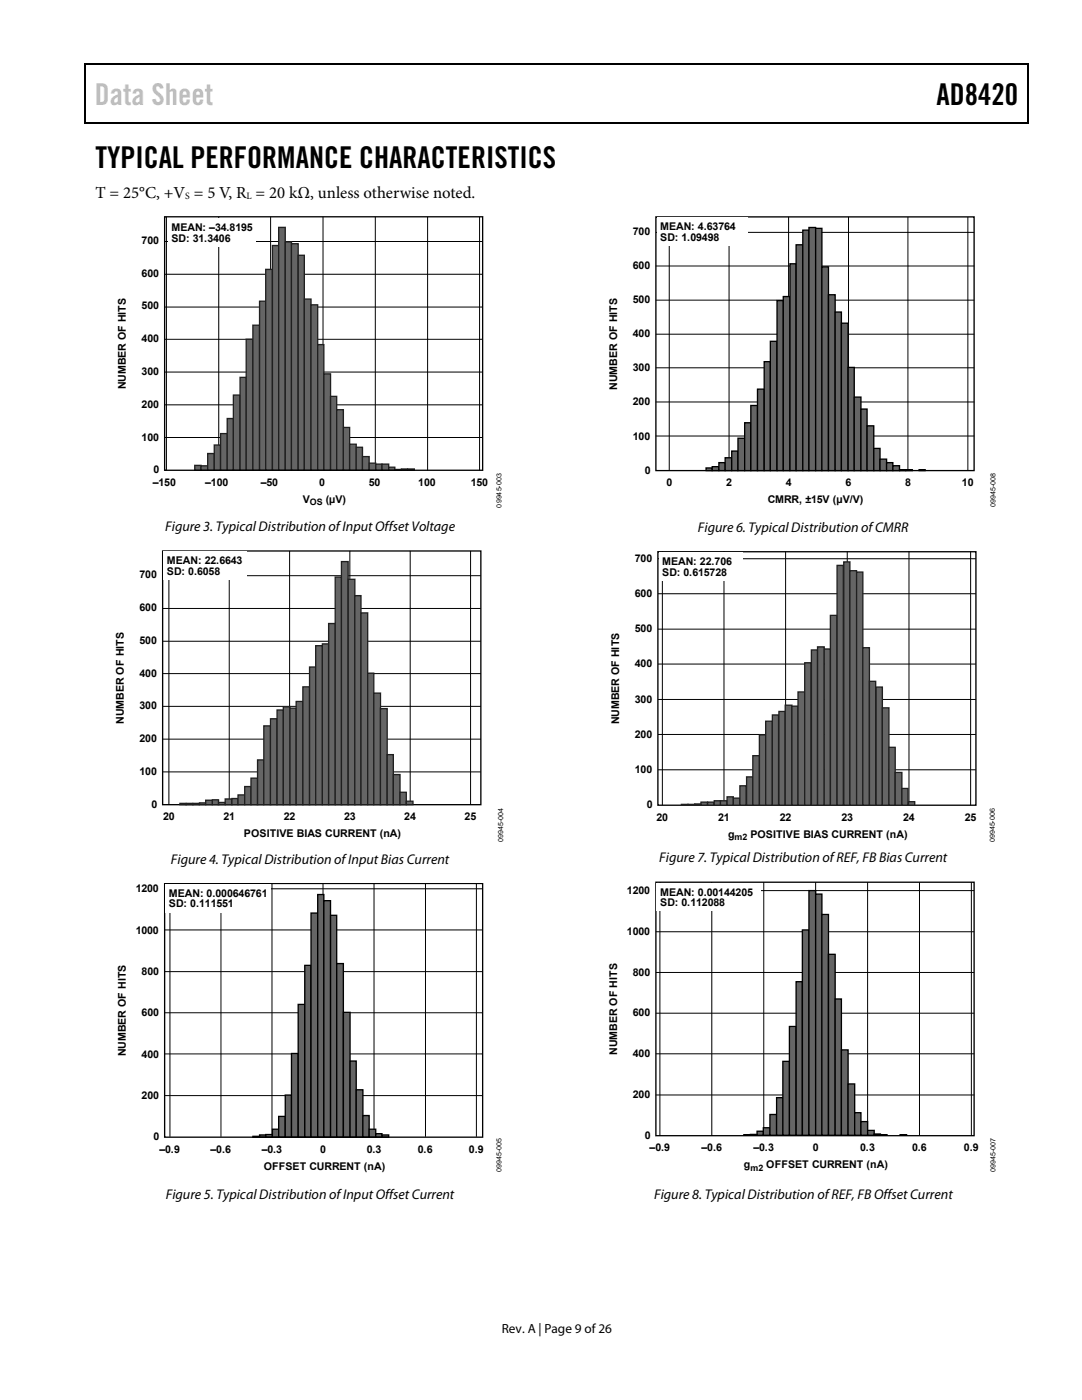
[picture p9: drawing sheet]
<svg xmlns="http://www.w3.org/2000/svg" width="216mm" height="279mm" viewBox="0 0 216 279" stroke-linecap="round" stroke-linejoin="round" font-family="sans-serif">
<defs><g id="words">
<text font-size="6" fill="#c0c0c0" x="18.9" y="21">Data Sheet</text>
<g font-size="6">
<text x="186.9" y="21">AD8420</text>
<text x="19" y="33.6">TYPICAL PERFORMANCE CHARACTERISTICS</text>
</g>
<text font-size="3.3" x="19" y="39.5">T = 25°C, +V = 5 V, R = 20 kΩ, unless otherwise noted.</text>
<g font-size="2.8">
<text x="33" y="106">Figure 3. Typical Distribution of Input Offset Voltage</text>
<text x="139.3" y="106.1">Figure 6. Typical Distribution of CMRR</text>
<text x="34.1" y="172.3">Figure 4. Typical Distribution of Input Bias Current</text>
<text x="131.6" y="172.1">Figure 7. Typical Distribution of REF, FB Bias Current</text>
<text x="33.1" y="239.3">Figure 5. Typical Distribution of Input Offset Current</text>
<text x="130.5" y="239.3">Figure 8. Typical Distribution of REF, FB Offset Current</text>
</g>
<text font-size="2.6" x="100.1" y="266">Rev. A | Page 9 of 26</text>
<g font-size="2.1">
<text x="34.2" y="46.2">MEAN: –34.8195</text>
<text x="126.3" y="46.8">700</text>
<text x="131.7" y="46">MEAN: 4.63764</text>
<text x="28.3" y="48.7">700</text>
<text x="34.2" y="48.3">SD: 31.3406</text>
<text x="126.3" y="53.7">600</text>
<text x="131.7" y="48.1">SD: 1.09498</text>
<text x="28.3" y="55.2">600</text>
<text x="28.3" y="61.8">500</text>
<text x="126.3" y="60.5">500</text>
<text x="28.3" y="68.3">400</text>
<text x="126.3" y="67.3">400</text>
<text x="25.1" y="77.7" transform="rotate(-90 25.1 77.7)">NUMBER OF HITS</text>
<text x="28.3" y="74.8">300</text>
<text x="123.1" y="77.8" transform="rotate(-90 123.1 77.8)">NUMBER OF HITS</text>
<text x="126.3" y="74.1">300</text>
<text x="28.3" y="81.4">200</text>
<text x="126.3" y="80.9">200</text>
<text x="28.3" y="87.9">100</text>
<text x="126.3" y="87.7">100</text>
<text x="30.6" y="94.4">0</text>
<text x="128.7" y="94.5">0</text>
<text x="30.5" y="97">–150</text>
<text x="41" y="97">–100</text>
<text x="52" y="97">–50</text>
<text x="60.4" y="100.3">V</text>
<text x="63.7" y="97">0</text>
<text x="65" y="100.3">(µV)</text>
<text x="73.6" y="97">50</text>
<text x="83.5" y="97">100</text>
<text x="93.9" y="97">150</text>
<text x="133" y="97.1">0</text>
<text x="144.9" y="97.1">2</text>
<text x="153.2" y="100.4">CMRR, ±15V (µV/V)</text>
<text x="156.8" y="97.1">4</text>
<text x="168.7" y="97.1">6</text>
<text x="180.6" y="97.1">8</text>
<text x="191.9" y="97.1">10</text>
<text x="33.3" y="112.6">MEAN: 22.6643</text>
<text x="126.7" y="112.1">700</text>
<text x="132.1" y="112.8">MEAN: 22.706</text>
<text x="27.9" y="115.4">700</text>
<text x="33.3" y="114.7">SD: 0.6058</text>
<text x="126.7" y="119.1">600</text>
<text x="132.1" y="114.9">SD: 0.615728</text>
<text x="27.9" y="121.9">600</text>
<text x="27.9" y="128.5">500</text>
<text x="126.7" y="126.2">500</text>
<text x="27.9" y="135">400</text>
<text x="126.7" y="133.2">400</text>
<text x="27.9" y="141.6">300</text>
<text x="126.7" y="140.2">300</text>
<text x="24.7" y="144.4" transform="rotate(-90 24.7 144.4)">NUMBER OF HITS</text>
<text x="27.9" y="148.1">200</text>
<text x="123.5" y="144.6" transform="rotate(-90 123.5 144.6)">NUMBER OF HITS</text>
<text x="126.7" y="147.2">200</text>
<text x="27.9" y="154.7">100</text>
<text x="126.7" y="154.3">100</text>
<text x="30.2" y="161.2">0</text>
<text x="129.1" y="161.3">0</text>
<text x="32.5" y="163.7">20</text>
<text x="44.6" y="163.7">21</text>
<text x="48.7" y="167.1">POSITIVE BIAS CURRENT (nA)</text>
<text x="56.6" y="163.7">22</text>
<text x="68.6" y="163.7">23</text>
<text x="80.7" y="163.7">24</text>
<text x="92.7" y="163.7">25</text>
<text x="131" y="163.8">20</text>
<text x="143.3" y="163.8">21</text>
<text x="145.3" y="167.2">g</text>
<text x="149.8" y="167.2">POSITIVE BIAS CURRENT (nA)</text>
<text x="155.6" y="163.8">22</text>
<text x="167.9" y="163.8">23</text>
<text x="180.2" y="163.8">24</text>
<text x="192.5" y="163.8">25</text>
<text x="27.1" y="178.1">1200</text>
<text x="33.7" y="179">MEAN: 0.000646761</text>
<text x="125.1" y="178.4">1200</text>
<text x="131.7" y="178.8">MEAN: 0.00144205</text>
<text x="33.7" y="181.1">SD: 0.111551</text>
<text x="131.7" y="180.9">SD: 0.112088</text>
<text x="27.1" y="186.3">1000</text>
<text x="125.1" y="186.6">1000</text>
<text x="28.3" y="194.6">800</text>
<text x="126.3" y="194.7">800</text>
<text x="28.3" y="202.8">600</text>
<text x="126.3" y="202.8">600</text>
<text x="25.1" y="210.8" transform="rotate(-90 25.1 210.8)">NUMBER OF HITS</text>
<text x="28.3" y="211.1">400</text>
<text x="123.1" y="210.5" transform="rotate(-90 123.1 210.5)">NUMBER OF HITS</text>
<text x="126.3" y="211">400</text>
<text x="28.3" y="219.3">200</text>
<text x="126.3" y="219.1">200</text>
<text x="30.6" y="227.5">0</text>
<text x="128.7" y="227.2">0</text>
<text x="31.8" y="230.1">–0.9</text>
<text x="42" y="230.1">–0.6</text>
<text x="52.2" y="230.1">–0.3</text>
<text x="52.6" y="233.4">OFFSET CURRENT (nA)</text>
<text x="63.9" y="230.1">0</text>
<text x="73.2" y="230.1">0.3</text>
<text x="83.4" y="230.1">0.6</text>
<text x="93.6" y="230.1">0.9</text>
<text x="129.6" y="229.8">–0.9</text>
<text x="140" y="229.8">–0.6</text>
<text x="148.4" y="233.1">g</text>
<text x="150.3" y="229.8">–0.3</text>
<text x="152.9" y="233.1">OFFSET CURRENT (nA)</text>
<text x="162.2" y="229.8">0</text>
<text x="171.6" y="229.8">0.3</text>
<text x="182" y="229.8">0.6</text>
<text x="192.3" y="229.8">0.9</text>
</g>
<g font-size="1.9">
<text x="37" y="39.7">S</text>
<text x="49.2" y="39.7">L</text>
</g>
<g font-size="1.8">
<text x="61.8" y="100.9">OS</text>
<text x="146.6" y="167.7">m2</text>
<text x="149.7" y="233.7">m2</text>
</g>
<g font-size="1.4">
<text x="100.1" y="101.3" transform="rotate(-90 100.1 101.3)">09945-003</text>
<text x="198.7" y="101.2" transform="rotate(-90 198.7 101.2)">09945-008</text>
<text x="100.4" y="168" transform="rotate(-90 100.4 168)">09945-004</text>
<text x="198.5" y="168.1" transform="rotate(-90 198.5 168.1)">09945-006</text>
<text x="100.1" y="233.8" transform="rotate(-90 100.1 233.8)">09945-005</text>
<text x="198.7" y="233.9" transform="rotate(-90 198.7 233.9)">09945-007</text>
</g>
</g></defs>
<path d="M16.9 12.7h.2v1h-.2zM205.1 12.7h.2v1h-.2zM205.1 12.7h.2v.3h-.2zM82.3 24.4h.2v.3h-.2zM205.1 24.4h.2v.3h-.2z" fill="#000"/>
<path d="M16.9 12.8h188.2M17 13.7v11M205.2 13.7v11M205.1 24.5h-188.2" fill="none" stroke="#000" stroke-width=".25"/>
<g fill="none" stroke="#000" stroke-width=".2">
<path d="M32.9 48.2h63.4M32.9 54.7h63.4M33.2 43.3v50.6M43.6 43.3v50.6M54 43.3v50.6M64.5 43.3v50.6M74.9 43.3v50.6M85.3 43.3v50.6M95.7 43.3v50.6M32.9 61.3h63.4M32.9 67.7h63.4M32.9 74.3h63.4"/>
<path d="M32.9 80.8h63.4M32.9 87.3h63.4"/>
</g>
<g fill="#656565" stroke="#231f20" stroke-width=".27">
<path d="M38.9 92.9h1.2v1h-1.2z"/>
<path d="M40.1 93h1.3v.9h-1.3z"/>
<path d="M41.4 90.5h1.4v3.4h-1.4z"/>
<path d="M42.8 88.8h1.2v5.1h-1.2z"/>
<path d="M44 86.5h1.3v7.4h-1.3z"/>
<path d="M45.3 83.5h1.3v10.4h-1.3z"/>
<path d="M46.6 78.8h1.3v15.1h-1.3z"/>
<path d="M47.9 75.3h1.2v18.6h-1.2z"/>
<path d="M49.1 67.7h1.4v26.2h-1.4z"/>
<path d="M50.5 64.9h1.3v29h-1.3z"/>
<path d="M51.8 60.1h1.2v33.8h-1.2z"/>
<path d="M53 53.8h1.4v40.1h-1.4z"/>
<path d="M54.4 49h1.2v44.9h-1.2z"/>
<path d="M55.6 45.4h1.3v48.5h-1.3z"/>
<path d="M56.9 48.3h1.3v45.6h-1.3z"/>
<path d="M58.2 48.6h1.3v45.3h-1.3z"/>
<path d="M59.5 50.9h1.2v43h-1.2z"/>
<path d="M60.7 59.7h1.4v34.2h-1.4z"/>
<path d="M62.1 60.8h1.3v33.1h-1.3z"/>
<path d="M63.4 68.8h1.2v25.1h-1.2z"/>
<path d="M64.6 74.6h1.4v19.3h-1.4z"/>
<path d="M66 79.1h1.2v14.8h-1.2z"/>
<path d="M67.2 81.8h1.3v12.1h-1.3z"/>
<path d="M68.5 85.3h1.3v8.6h-1.3z"/>
<path d="M69.8 88.6h1.3v5.3h-1.3z"/>
<path d="M71.1 89.3h1.2v4.6h-1.2z"/>
<path d="M72.3 91.1h1.4v2.8h-1.4z"/>
<path d="M73.7 92.4h1.3v1.5h-1.3z"/>
<path d="M75 92.6h1.2v1.3h-1.2z"/>
<path d="M76.2 92.6h1.4v1.3h-1.4z"/>
<path d="M77.6 93.2h1.2v.7h-1.2z"/>
<path d="M78.8 93.7h1.3v.2h-1.3z"/>
<path d="M80.1 93.6h1.2v.3h-1.2z"/>
<path d="M81.3 93.6h1.4v.3h-1.4z"/>
</g>
<path d="M32.9 43.3h63.4v50.6h-63.4z" fill="none" stroke="#000" stroke-width=".27"/>
<path d="M33.5 43.6h17.6v5.7h-17.6z" fill="#fff"/>
<g fill="none" stroke="#000" stroke-width=".2">
<path d="M32.4 114.9h63.5M33.7 110v50.6M45.7 110v50.6M57.8 110v50.6M69.8 110v50.6M81.9 110v50.6M93.9 110v50.6M32.4 121.4h63.5M32.4 128h63.5M32.4 134.4h63.5M32.4 141h63.5M32.4 147.5h63.5"/>
<path d="M32.4 154.1h63.5"/>
</g>
<path d="M32.4 110h63.5v50.6h-63.5z" fill="none" stroke="#000" stroke-width=".27"/>
<path d="M32.6 110.1h16.8v5.7h-16.8z" fill="#fff"/>
<g fill="#656565" stroke="#231f20" stroke-width=".27">
<path d="M35.9 160.3h1.2v.3h-1.2z"/>
<path d="M37.1 160.3h1.4v.3h-1.4z"/>
<path d="M38.5 160.3h1.3v.3h-1.3z"/>
<path d="M39.8 160.2h1.2v.4h-1.2z"/>
<path d="M41 159.7h1.4v.9h-1.4z"/>
<path d="M42.4 159.6h1.2v1h-1.2z"/>
<path d="M43.6 160.1h1.3v.5h-1.3z"/>
<path d="M44.9 159.4h1.4v1.2h-1.4z"/>
<path d="M46.3 159.4h1.2v1.2h-1.2z"/>
<path d="M47.5 158.6h1.3v2h-1.3z"/>
<path d="M48.8 157h1.3v3.6h-1.3z"/>
<path d="M50.1 155.3h1.3v5.3h-1.3z"/>
<path d="M51.4 151.7h1.2v8.9h-1.2z"/>
<path d="M52.6 144.9h1.4v15.7h-1.4z"/>
<path d="M54 143.4h1.3v17.2h-1.3z"/>
<path d="M55.3 141.7h1.2v18.9h-1.2z"/>
<path d="M56.5 141.1h1.4v19.5h-1.4z"/>
<path d="M57.9 141.3h1.2v19.3h-1.2z"/>
<path d="M59.1 140h1.3v20.6h-1.3z"/>
<path d="M60.4 137.1h1.4v23.5h-1.4z"/>
<path d="M61.8 133.1h1.2v27.5h-1.2z"/>
<path d="M63 128.9h1.3v31.7h-1.3z"/>
<path d="M64.3 128.5h1.3v32.1h-1.3z"/>
<path d="M65.6 124.4h1.3v36.2h-1.3z"/>
<path d="M66.9 115.2h1.2v45.4h-1.2z"/>
<path d="M68.1 112.1h1.4v48.5h-1.4z"/>
<path d="M69.5 115.6h1.3v45h-1.3z"/>
<path d="M70.8 118.9h1.2v41.7h-1.2z"/>
<path d="M72 122.3h1.4v38.3h-1.4z"/>
<path d="M73.4 134.3h1.2v26.3h-1.2z"/>
<path d="M74.6 138.3h1.3v22.3h-1.3z"/>
<path d="M75.9 141.4h1.4v19.2h-1.4z"/>
<path d="M77.3 150.6h1.2v10h-1.2z"/>
<path d="M78.5 154.6h1.3v6h-1.3z"/>
<path d="M79.8 158.1h1.3v2.5h-1.3z"/>
<path d="M81.1 159.9h1.3v.7h-1.3z"/>
</g>
<g fill="none" stroke="#000" stroke-width=".2">
<path d="M32.9 177.4h63.4M33.9 176.3v50.6M44.1 176.3v50.6M54.3 176.3v50.6M64.5 176.3v50.6M74.6 176.3v50.6M84.9 176.3v50.6M95.1 176.3v50.6M32.9 185.6h63.4M32.9 193.9h63.4M32.9 202.1h63.4M32.9 210.3h63.4"/>
<path d="M32.9 218.7h63.4"/>
</g>
<g fill="#656565" stroke="#000" stroke-width=".27">
<path d="M50.5 226.8h1.3v.1h-1.3z"/>
<path d="M51.8 226.5h1.2v.4h-1.2z"/>
<path d="M53 226.4h1.4v.5h-1.4z"/>
<path d="M54.4 225.4h1.2v1.5h-1.2z"/>
<path d="M55.6 222.8h1.3v4.1h-1.3z"/>
<path d="M56.9 218.5h1.3v8.4h-1.3z"/>
<path d="M58.2 210.2h1.3v16.7h-1.3z"/>
<path d="M59.5 200.4h1.3v26.5h-1.3z"/>
<path d="M60.8 192.7h1.3v34.2h-1.3z"/>
<path d="M62.1 182.2h1.3v44.7h-1.3z"/>
<path d="M63.4 178.5h1.2v48.4h-1.2z"/>
<path d="M64.6 179.7h1.4v47.2h-1.4z"/>
<path d="M66 182.7h1.2v44.2h-1.2z"/>
<path d="M67.2 192.3h1.3v34.6h-1.3z"/>
<path d="M68.5 202h1.3v24.9h-1.3z"/>
<path d="M69.8 211.8h1.3v15.1h-1.3z"/>
<path d="M71.1 217.5h1.3v9.4h-1.3z"/>
<path d="M72.4 222.6h1.3v4.3h-1.3z"/>
<path d="M73.7 225.4h1.3v1.5h-1.3z"/>
<path d="M75 226.3h1.2v.6h-1.2z"/>
<path d="M76.2 226.5h1.4v.4h-1.4z"/>
</g>
<path d="M32.9 176.3h63.4v50.6h-63.4z" fill="none" stroke="#000" stroke-width=".27"/>
<path d="M33 176.5h21v5.6h-21z" fill="#fff"/>
<g fill="none" stroke="#000" stroke-width=".2">
<path d="M130.9 46.4h63.5M130.9 53.1h63.5M130.9 59.9h63.5M131.7 48.6h16.2M133.5 43.3v50.6M145.5 43.3v50.6M157.4 43.3v50.6M169.3 43.3v50.6M181.2 43.3v50.6M193.1 43.3v50.6M130.9 66.7h63.5M130.9 73.4h63.5"/>
<path d="M130.9 80.2h63.5M130.9 87h63.5"/>
</g>
<path d="M130.9 43.3h63.5v50.6h-63.5z" fill="none" stroke="#000" stroke-width=".27"/>
<path d="M131.1 43.5h18v5.6h-18z" fill="#fff"/>
<g fill="#656565" stroke="#000" stroke-width=".27">
<path d="M140.9 93.4h1.2v.5h-1.2z"/>
<path d="M142.1 93.1h1.3v.8h-1.3z"/>
<path d="M143.4 92.3h1.3v1.6h-1.3z"/>
<path d="M144.7 91.4h1.3v2.5h-1.3z"/>
<path d="M146 90h1.3v3.9h-1.3z"/>
<path d="M147.3 87.5h1.3v6.4h-1.3z"/>
<path d="M148.6 84.4h1.2v9.5h-1.2z"/>
<path d="M149.8 80.9h1.4v13h-1.4z"/>
<path d="M151.2 77.7h1.3v16.2h-1.3z"/>
<path d="M152.5 72.2h1.2v21.7h-1.2z"/>
<path d="M153.7 68.1h1.3v25.8h-1.3z"/>
<path d="M155 60h1.3v33.9h-1.3z"/>
<path d="M156.3 59.2h1.3v34.7h-1.3z"/>
<path d="M157.6 52.6h1.3v41.3h-1.3z"/>
<path d="M158.9 48.9h1.3v45h-1.3z"/>
<path d="M160.2 45.9h1.2v48h-1.2z"/>
<path d="M161.4 45.4h1.4v48.5h-1.4z"/>
<path d="M162.8 45.6h1.2v48.3h-1.2z"/>
<path d="M164 53.3h1.3v40.6h-1.3z"/>
<path d="M165.3 58.8h1.3v35.1h-1.3z"/>
<path d="M166.6 62.3h1.3v31.6h-1.3z"/>
<path d="M167.9 64.5h1.3v29.4h-1.3z"/>
<path d="M169.2 73.3h1.3v20.6h-1.3z"/>
<path d="M170.5 79.2h1.3v14.7h-1.3z"/>
<path d="M171.8 81.6h1.2v12.3h-1.2z"/>
<path d="M173 85h1.3v8.9h-1.3z"/>
<path d="M174.3 89.5h1.3v4.4h-1.3z"/>
<path d="M175.6 91.6h1.3v2.3h-1.3z"/>
<path d="M176.9 92.3h1.3v1.6h-1.3z"/>
<path d="M178.2 92.9h1.3v1h-1.3z"/>
<path d="M179.5 93.7h1.2v.2h-1.2z"/>
<path d="M180.7 93.7h1.4v.2h-1.4z"/>
<path d="M183.4 93.7h1.2v.2h-1.2z"/>
</g>
<g fill="none" stroke="#000" stroke-width=".2">
<path d="M131.3 111.5h63.4M131.3 118.5h63.4M132.2 110.1v50.6M144.5 110.1v50.6M156.8 110.1v50.6M169.1 110.1v50.6M181.4 110.1v50.6M193.7 110.1v50.6M131.3 125.6h63.4M131.3 132.5h63.4M131.3 139.6h63.4M131.3 146.6h63.4"/>
<path d="M131.3 153.6h63.4"/>
</g>
<path d="M131.3 110.1h63.4v50.6h-63.4z" fill="none" stroke="#000" stroke-width=".27"/>
<path d="M131.4 110.3h16.8v5.6h-16.8z" fill="#fff"/>
<g fill="#656565" stroke="#231f20" stroke-width=".27">
<path d="M136 160.5h1.3v.2h-1.3z"/>
<path d="M137.3 160.5h1.3v.2h-1.3z"/>
<path d="M138.6 160.4h1.3v.3h-1.3z"/>
<path d="M139.9 160.1h1.3v.6h-1.3z"/>
<path d="M141.2 160.1h1.2v.6h-1.2z"/>
<path d="M142.5 159.8h1.3v.9h-1.3z"/>
<path d="M143.8 159.8h1.3v.9h-1.3z"/>
<path d="M145.1 159h1.2v1.7h-1.2z"/>
<path d="M146.3 159.3h1.3v1.4h-1.3z"/>
<path d="M147.6 156.8h1.3v3.9h-1.3z"/>
<path d="M149 155h1.2v5.7h-1.2z"/>
<path d="M150.2 150.8h1.3v9.9h-1.3z"/>
<path d="M151.5 146.7h1.3v14h-1.3z"/>
<path d="M152.8 143.9h1.3v16.8h-1.3z"/>
<path d="M154.1 142.7h1.2v18h-1.2z"/>
<path d="M155.4 142h1.3v18.7h-1.3z"/>
<path d="M156.7 140.7h1.3v20h-1.3z"/>
<path d="M158 140.9h1.2v19.8h-1.2z"/>
<path d="M159.2 138.1h1.4v22.6h-1.4z"/>
<path d="M160.6 132.3h1.2v28.4h-1.2z"/>
<path d="M161.9 129.7h1.2v31h-1.2z"/>
<path d="M163.1 129.1h1.4v31.6h-1.4z"/>
<path d="M164.5 129.5h1.2v31.2h-1.2z"/>
<path d="M165.7 122.8h1.3v37.9h-1.3z"/>
<path d="M167 112.8h1.3v47.9h-1.3z"/>
<path d="M168.4 112.1h1.2v48.6h-1.2z"/>
<path d="M169.6 113.9h1.3v46.8h-1.3z"/>
<path d="M170.9 114.2h1.3v46.5h-1.3z"/>
<path d="M172.2 129.3h1.3v31.4h-1.3z"/>
<path d="M173.5 136h1.2v24.7h-1.2z"/>
<path d="M174.8 137.1h1.3v23.6h-1.3z"/>
<path d="M176.1 141.3h1.3v19.4h-1.3z"/>
<path d="M177.4 149.1h1.2v11.6h-1.2z"/>
<path d="M178.6 154.2h1.4v6.5h-1.4z"/>
<path d="M180 157.4h1.2v3.3h-1.2z"/>
</g>
<path d="M181.3 160h1.2v.7h-1.2z" fill="#656565"/>
<path d="M181.3 160h1.2v.7h-1.2z" fill="none" stroke="#231f20" stroke-width=".27"/>
<g fill="none" stroke="#000" stroke-width=".2">
<path d="M130.9 177.7h63.5M131.7 176.1v50.6M142 176.1v50.6M152.4 176.1v50.6M162.8 176.1v50.6M173.1 176.1v50.6M183.5 176.1v50.6M193.8 176.1v50.6M130.9 185.9h63.5M130.9 194.1h63.5M130.9 202.2h63.5M130.9 210.3h63.5"/>
<path d="M130.9 218.5h63.5"/>
</g>
<path d="M130.9 176.1h63.5v50.6h-63.5z" fill="none" stroke="#000" stroke-width=".27"/>
<g fill="#656565" stroke="#000" stroke-width=".27">
<path d="M148.4 226.5l1.3 .1z"/>
<path d="M149.7 226.4h1.4v.2h-1.4z"/>
<path d="M151.1 225.8h1.2v.8h-1.2z"/>
<path d="M152.3 225.1h1.3v1.5h-1.3z"/>
<path d="M153.6 222.4h1.4v4.2h-1.4z"/>
<path d="M155 219.1h1.2v7.5h-1.2z"/>
<path d="M156.2 211.8h1.3v14.8h-1.3z"/>
<path d="M157.5 204.9h1.4v21.7h-1.4z"/>
<path d="M158.9 195.9h1.2v30.7h-1.2z"/>
<path d="M160.1 185.6h1.3v41h-1.3z"/>
<path d="M161.4 177.7h1.4v48.9h-1.4z"/>
<path d="M162.8 178.4h1.2v48.2h-1.2z"/>
<path d="M164 182.5h1.3v44.1h-1.3z"/>
<path d="M165.3 190.5h1.3v36.1h-1.3z"/>
<path d="M166.6 199.4h1.3v27.2h-1.3z"/>
<path d="M167.9 209.5h1.3v17.1h-1.3z"/>
<path d="M169.2 216.3h1.3v10.3h-1.3z"/>
<path d="M170.5 222.1h1.3v4.5h-1.3z"/>
<path d="M171.8 223.8h1.3v2.8h-1.3z"/>
<path d="M173.1 225.6h1.3v1h-1.3z"/>
<path d="M174.4 226.3h1.3v.3h-1.3z"/>
<path d="M175.7 226.5l1.3 .1z"/>
<path d="M179.6 226.5l1.3 .1z"/>
</g>
<path d="M131.1 176.3h20.8v5.6h-20.8z" fill="#fff"/>
<use href="#words"/>
</svg>
